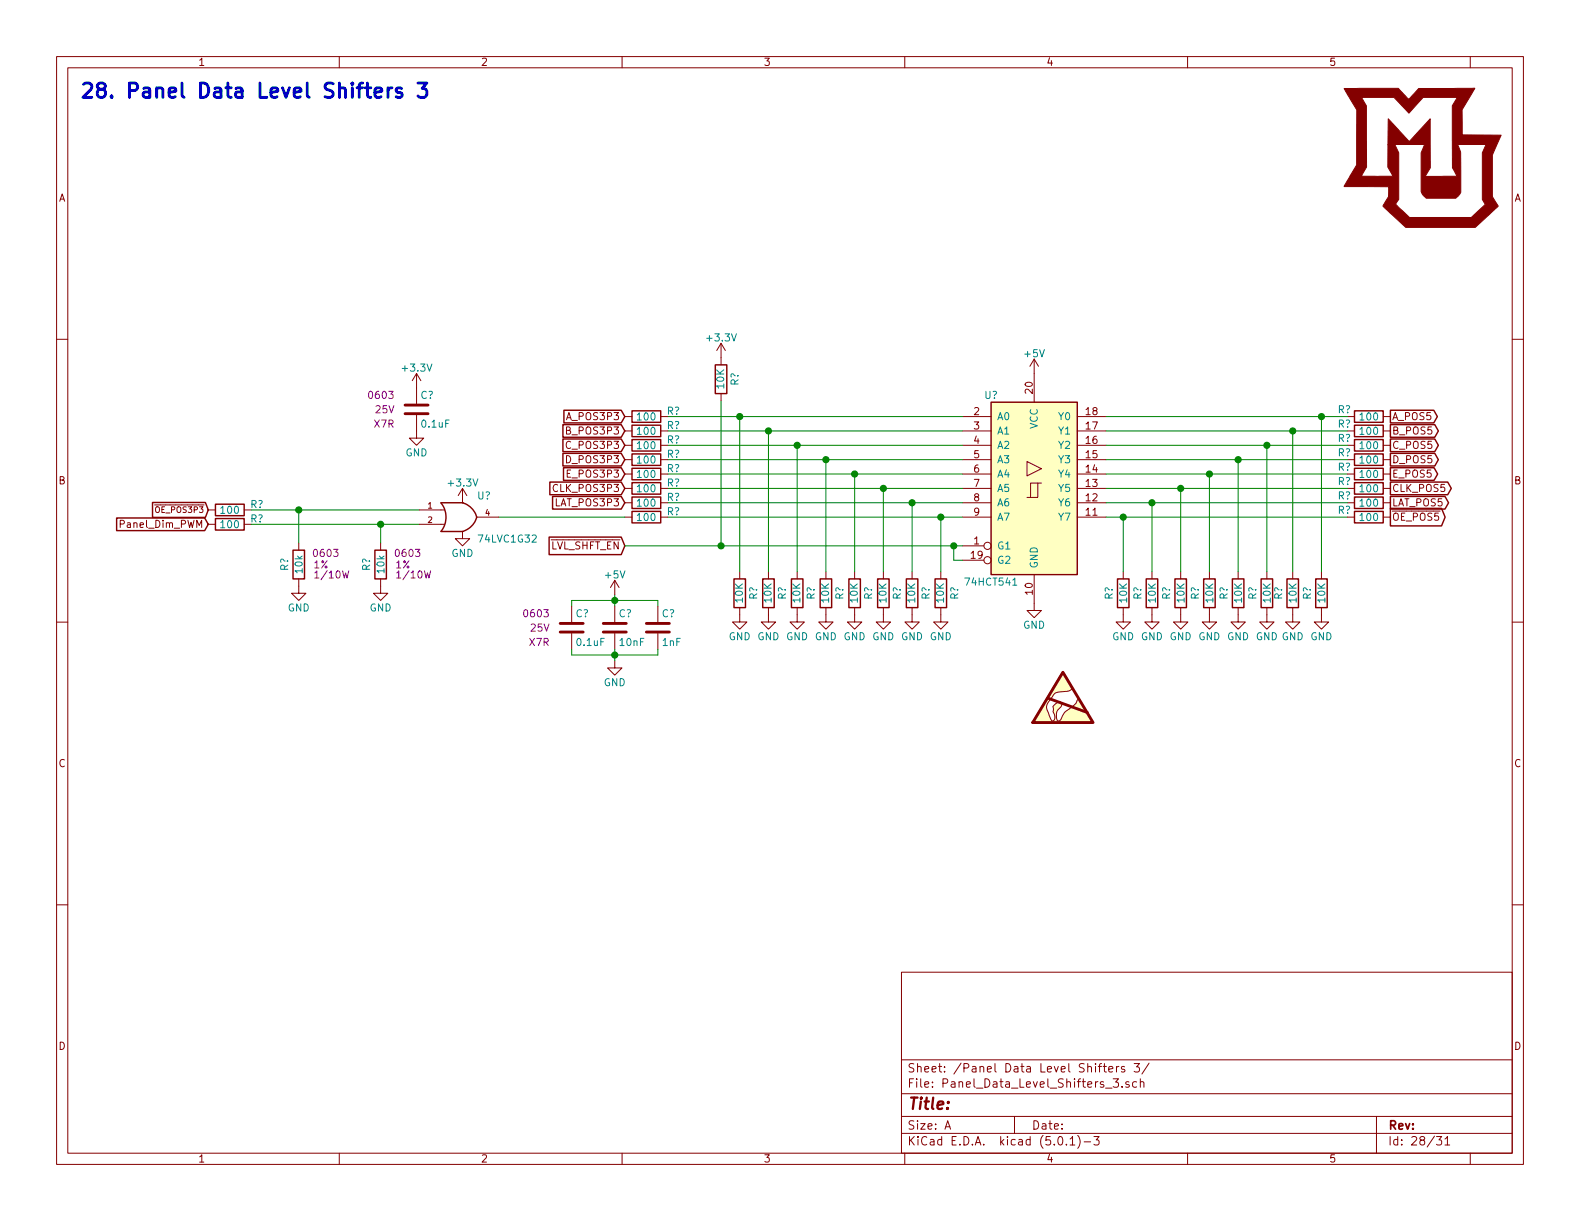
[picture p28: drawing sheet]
<svg xmlns="http://www.w3.org/2000/svg" width="279mm" height="216mm" viewBox="0 0 279 216" stroke-linecap="round" stroke-linejoin="round" font-family="sans-serif">
<defs><g id="words">
<text font-size="3.5" fill="#0000c2" x="14" y="17.3">28. Panel Data Level Shifters 3</text>
<text font-size="2.8" fill="#840000" x="160.4" y="196.2">Title:</text>
<g font-size="2.1" fill="#840000">
<text x="160.4" y="189.6">Sheet: /Panel Data Level Shifters 3/</text>
<text x="160.4" y="192.3">File: Panel_Data_Level_Shifters_3.sch</text>
<text x="160.4" y="202.5">KiCad E.D.A. kicad (5.0.1)-3</text>
<text x="160.4" y="199.7">Size: A</text>
<text x="182.4" y="199.7">Date:</text>
<text x="245.4" y="199.7">Rev:</text>
<text x="245.4" y="202.5">Id: 28/31</text>
</g>
<g font-size="1.8" fill="#840000">
<text x="35" y="11.6">1</text>
<text x="85" y="11.6">2</text>
<text x="135" y="11.6">3</text>
<text x="185" y="11.6">4</text>
<text x="235" y="11.6">5</text>
<text x="10.4" y="35.6">A</text>
<text x="267.8" y="35.6">A</text>
<text x="182.6" y="69.5" transform="rotate(-90 182.6 69.5)">20</text>
<text x="100.6" y="74.3">A_POS3P3</text>
<text x="100.6" y="76.8">B_POS3P3</text>
<text x="172.2" y="73.4">2</text>
<text x="172.2" y="75.9">3</text>
<text x="192.1" y="75.9">17</text>
<text x="192.1" y="73.4">18</text>
<text x="246.1" y="74.3">A_POS5</text>
<text x="246.1" y="76.8">B_POS5</text>
<text x="100.6" y="79.4">C_POS3P3</text>
<text x="100.6" y="81.9">D_POS3P3</text>
<text x="172.2" y="78.5">4</text>
<text x="172.2" y="81">5</text>
<text x="172.2" y="83.6">6</text>
<text x="192.1" y="83.6">14</text>
<text x="192.1" y="81">15</text>
<text x="192.1" y="78.5">16</text>
<text x="246.1" y="79.4">C_POS5</text>
<text x="246.1" y="81.9">D_POS5</text>
<text x="10.4" y="85.6">B</text>
<text x="98.2" y="87">CLK_POS3P3</text>
<text x="98.4" y="89.5">LAT_POS3P3</text>
<text x="100.7" y="84.5">E_POS3P3</text>
<text x="172.2" y="86.1">7</text>
<text x="172.2" y="88.6">8</text>
<text x="192.1" y="88.6">12</text>
<text x="192.1" y="86.1">13</text>
<text x="246.1" y="84.5">E_POS5</text>
<text x="246.1" y="87">CLK_POS5</text>
<text x="246.1" y="89.5">LAT_POS5</text>
<text x="267.8" y="85.6">B</text>
<text x="21.7" y="93.3">Panel_Dim_PWM</text>
<text x="172.2" y="91.2">9</text>
<text x="192.1" y="91.2">11</text>
<text x="246.1" y="92.1">OE_POS5</text>
<text x="97.3" y="97.2">LVL_SHFT_EN</text>
<text x="171.8" y="98.8">19</text>
<text x="172.2" y="96.3">1</text>
<text x="182.6" y="105.1" transform="rotate(-90 182.6 105.1)">10</text>
<text x="10.4" y="135.6">C</text>
<text x="267.8" y="135.6">C</text>
<text x="10.4" y="185.6">D</text>
<text x="267.8" y="185.6">D</text>
<text x="35" y="205.5">1</text>
<text x="85" y="205.5">2</text>
<text x="135" y="205.5">3</text>
<text x="185" y="205.5">4</text>
<text x="235" y="205.5">5</text>
</g>
<g font-size="1.8" fill="#008484">
<text x="71.3" y="65.7">+3.3V</text>
<text x="125.2" y="60.4">+3.3V</text>
<text x="181.3" y="63.2">+5V</text>
<text x="74.4" y="70.5">C?</text>
<text x="128.1" y="68.7" transform="rotate(-90 128.1 68.7)">10K</text>
<text x="130.6" y="68.2" transform="rotate(-90 130.6 68.2)">R?</text>
<text x="174.1" y="70.5">U?</text>
<text x="74.7" y="75.6">0.1uF</text>
<text x="112.8" y="74.3">100</text>
<text x="112.8" y="76.9">100</text>
<text x="117.9" y="73.3">R?</text>
<text x="117.9" y="75.9">R?</text>
<text x="176.3" y="74.3">A0</text>
<text x="176.3" y="76.8">A1</text>
<text x="183.5" y="75.9" transform="rotate(-90 183.5 75.9)">VCC</text>
<text x="187.3" y="76.8">Y1</text>
<text x="187.3" y="74.3">Y0</text>
<text x="236.6" y="73.1">R?</text>
<text x="236.6" y="75.6">R?</text>
<text x="240.6" y="74.3">100</text>
<text x="240.6" y="76.9">100</text>
<text x="71.7" y="80.7">GND</text>
<text x="112.8" y="79.4">100</text>
<text x="112.8" y="82">100</text>
<text x="117.9" y="78.4">R?</text>
<text x="117.9" y="80.9">R?</text>
<text x="117.9" y="83.5">R?</text>
<text x="176.3" y="79.4">A2</text>
<text x="176.3" y="81.9">A3</text>
<text x="187.3" y="81.9">Y3</text>
<text x="187.3" y="79.4">Y2</text>
<text x="236.6" y="78.2">R?</text>
<text x="236.6" y="80.7">R?</text>
<text x="236.6" y="83.2">R?</text>
<text x="240.6" y="79.4">100</text>
<text x="240.6" y="82">100</text>
<text x="44.3" y="89.8">R?</text>
<text x="79.5" y="86">+3.3V</text>
<text x="84.4" y="88.3">U?</text>
<text x="112.8" y="84.5">100</text>
<text x="112.8" y="87">100</text>
<text x="112.8" y="89.6">100</text>
<text x="117.9" y="86">R?</text>
<text x="117.9" y="88.6">R?</text>
<text x="176.3" y="84.5">A4</text>
<text x="176.3" y="87">A5</text>
<text x="176.3" y="89.5">A6</text>
<text x="187.3" y="89.5">Y6</text>
<text x="187.3" y="87">Y5</text>
<text x="187.3" y="84.5">Y4</text>
<text x="236.6" y="85.8">R?</text>
<text x="236.6" y="88.3">R?</text>
<text x="240.6" y="84.5">100</text>
<text x="240.6" y="87">100</text>
<text x="240.6" y="89.6">100</text>
<text x="39.1" y="90.9">100</text>
<text x="39.1" y="93.4">100</text>
<text x="44.3" y="92.4">R?</text>
<text x="84.8" y="95.9">74LVC1G32</text>
<text x="112.8" y="92.1">100</text>
<text x="117.9" y="91.1">R?</text>
<text x="176.3" y="92.1">A7</text>
<text x="187.3" y="92.1">Y7</text>
<text x="236.6" y="90.9">R?</text>
<text x="240.6" y="92.1">100</text>
<text x="51" y="101" transform="rotate(-90 51 101)">R?</text>
<text x="53.5" y="101.3" transform="rotate(-90 53.5 101.3)">10k</text>
<text x="65.5" y="101" transform="rotate(-90 65.5 101)">R?</text>
<text x="68" y="101.3" transform="rotate(-90 68 101.3)">10k</text>
<text x="79.8" y="98.5">GND</text>
<text x="176.3" y="97.2">G1</text>
<text x="176.3" y="99.7">G2</text>
<text x="183.5" y="100.6" transform="rotate(-90 183.5 100.6)">GND</text>
<text x="107.1" y="102.3">+5V</text>
<text x="131.4" y="106.5" transform="rotate(-90 131.4 106.5)">10K</text>
<text x="133.9" y="106" transform="rotate(-90 133.9 106)">R?</text>
<text x="136.4" y="106.5" transform="rotate(-90 136.4 106.5)">10K</text>
<text x="139" y="106" transform="rotate(-90 139 106)">R?</text>
<text x="141.5" y="106.5" transform="rotate(-90 141.5 106.5)">10K</text>
<text x="144.1" y="106" transform="rotate(-90 144.1 106)">R?</text>
<text x="146.6" y="106.5" transform="rotate(-90 146.6 106.5)">10K</text>
<text x="149.1" y="106" transform="rotate(-90 149.1 106)">R?</text>
<text x="151.7" y="106.5" transform="rotate(-90 151.7 106.5)">10K</text>
<text x="154.2" y="106" transform="rotate(-90 154.2 106)">R?</text>
<text x="156.8" y="106.5" transform="rotate(-90 156.8 106.5)">10K</text>
<text x="159.3" y="106" transform="rotate(-90 159.3 106)">R?</text>
<text x="161.8" y="106.5" transform="rotate(-90 161.8 106.5)">10K</text>
<text x="164.4" y="106" transform="rotate(-90 164.4 106)">R?</text>
<text x="166.9" y="106.5" transform="rotate(-90 166.9 106.5)">10K</text>
<text x="169.5" y="106" transform="rotate(-90 169.5 106)">R?</text>
<text x="171" y="103.6">74HCT541</text>
<text x="196.8" y="106" transform="rotate(-90 196.8 106)">R?</text>
<text x="199.3" y="106.5" transform="rotate(-90 199.3 106.5)">10K</text>
<text x="201.9" y="106" transform="rotate(-90 201.9 106)">R?</text>
<text x="204.4" y="106.5" transform="rotate(-90 204.4 106.5)">10K</text>
<text x="206.9" y="106" transform="rotate(-90 206.9 106)">R?</text>
<text x="209.5" y="106.5" transform="rotate(-90 209.5 106.5)">10K</text>
<text x="212" y="106" transform="rotate(-90 212 106)">R?</text>
<text x="214.6" y="106.5" transform="rotate(-90 214.6 106.5)">10K</text>
<text x="217.1" y="106" transform="rotate(-90 217.1 106)">R?</text>
<text x="219.6" y="106.5" transform="rotate(-90 219.6 106.5)">10K</text>
<text x="222.2" y="106" transform="rotate(-90 222.2 106)">R?</text>
<text x="224.7" y="106.5" transform="rotate(-90 224.7 106.5)">10K</text>
<text x="226.7" y="106" transform="rotate(-90 226.7 106)">R?</text>
<text x="229.3" y="106.5" transform="rotate(-90 229.3 106.5)">10K</text>
<text x="231.8" y="106" transform="rotate(-90 231.8 106)">R?</text>
<text x="234.4" y="106.5" transform="rotate(-90 234.4 106.5)">10K</text>
<text x="50.9" y="108.1">GND</text>
<text x="65.4" y="108.1">GND</text>
<text x="101.8" y="109.1">C?</text>
<text x="109.4" y="109.1">C?</text>
<text x="117" y="109.1">C?</text>
<text x="128.9" y="113.2">GND GND GND GND GND GND GND GND</text>
<text x="180.9" y="111.2">GND</text>
<text x="196.7" y="113.2">GND GND GND GND GND GND GND GND</text>
<text x="102.1" y="114.2">0.1uF</text>
<text x="109.7" y="114.2">10nF</text>
<text x="117.2" y="114.2">1nF</text>
<text x="106.8" y="121.3">GND</text>
</g>
<g font-size="1.8" fill="#840084">
<text x="65.4" y="70.5">0603</text>
<text x="66.2" y="75.6">X7R</text>
<text x="66.4" y="73.1">25V</text>
<text x="55.5" y="100.5">1%</text>
<text x="55.7" y="98.5">0603</text>
<text x="70" y="100.5">1%</text>
<text x="70.1" y="98.5">0603</text>
<text x="56.1" y="102.3">1/10W</text>
<text x="70.6" y="102.3">1/10W</text>
<text x="92.8" y="109.1">0603</text>
<text x="93.9" y="111.7">25V</text>
<text x="93.6" y="114.2">X7R</text>
</g>
<g font-size="1.4" fill="#840000">
<text x="75.7" y="89.9">1</text>
<text x="27.8" y="90.7">OE_POS3P3</text>
<text x="75.7" y="92.5">2</text>
<text x="85.9" y="91.2">4</text>
</g>
</g></defs>
<g fill="none" stroke="#840000" stroke-width=".18">
<path d="M10 10h259.4v195.9h-259.4zM12 12h255.4v191.9h-255.4zM60 10v2M110 10v2M160 10v2M210 10v2M260 10v2M10 60h2M267.4 60h2M73.7 73.4v4.1h1.2l-1.2 1.2-1.3-1.2h1.3M73.7 66v5.4M73.7 66l-.8 1.3"/>
<path d="M73.7 66l.7 1.3M110.5 78.7h1.3M110.5 76.2h1.3M110.5 73.7h1.3M116.8 78.7h1.3M116.8 76.2h1.3M116.8 73.7h1.3M127.5 60.7v3.8M127.5 69.6v1.3M127.5 60.7l-.8 1.3M127.5 60.7l.8 1.3M170.2 78.7h5.1"/>
<path d="M170.2 76.2h5.1M170.2 73.7h5.1M182.9 63.5v7.6M182.9 63.5l-.8 1.3M182.9 63.5l.7 1.3M190.5 78.7h5.1M190.5 76.2h5.1M190.5 73.7h5.1M238.3 78.7h1.2M238.3 76.2h1.2M238.3 73.7h1.2M244.6 78.7h1.3"/>
<path d="M244.6 76.2h1.3M244.6 73.7h1.3M27.3 89.3h1.1M36.8 90.2h1.3M36.8 92.7h1.3M43.2 90.2h1.2M43.2 92.7h1.2M52.8 96v1.3M67.3 96v1.3M74.2 90.2h4.4M74.2 92.7h4.4M81.8 94v1.3h1.3l-1.3 1.2-1.3-1.2h1.3"/>
<path d="M81.8 94h.1M81.8 88.9h.1M81.8 86.4l-.8 1.2M81.8 86.4v2.5M81.8 86.4l.7 1.2M84.3 91.4h3.8M110.5 91.4h1.3M110.5 88.9h1.3M110.5 86.4h1.3M110.5 83.8h1.3M110.5 81.3h1.3M116.8 91.4h1.3"/>
<path d="M116.8 88.9h1.3M116.8 86.4h1.3M116.8 83.8h1.3M116.8 81.3h1.3M170.2 96.5h3.8M170.2 91.4h5.1M170.2 88.9h5.1M170.2 86.4h5.1M170.2 83.8h5.1M170.2 81.3h5.1M170.2 99.1h3.8M181.6 81.6l2.5 1.3-2.5 1.3z"/>
<path d="M183.5 85.4h-1.3v2.6M184.1 85.4h-.6v2.6h-1.9M190.5 91.4h5.1M190.5 88.9h5.1M190.5 86.4h5.1M190.5 83.8h5.1M190.5 81.3h5.1M238.3 91.4h1.2M238.3 88.9h1.2M238.3 86.4h1.2M238.3 83.8h1.2M238.3 81.3h1.2"/>
<path d="M244.6 91.4h1.3M244.6 88.9h1.3M244.6 86.4h1.3M244.6 83.8h1.3M244.6 81.3h1.3M10 110h2M52.8 102.4v2.5h1.3l-1.3 1.3-1.2-1.3h1.2M67.3 102.4v2.5h1.3l-1.3 1.3-1.3-1.3h1.3M101.1 107.2v2.8M101.1 112v2.8M108.7 116.8v1.3h1.3l-1.3 1.3-1.3-1.3h1.3M108.7 102.6v2.6"/>
<path d="M108.7 107.2v2.8M108.7 112v2.8M108.7 102.6l-.8 1.3M108.7 102.6l.8 1.3M116.3 107.2v2.8M116.3 112v2.8M130.8 107.4v2.6h-1.3l1.3 1.3 1.3-1.3h-1.3M130.8 101.1v1.3M135.9 107.4v2.6h-1.3l1.3 1.3 1.3-1.3h-1.3M135.9 101.1v1.3M141 107.4v2.6h-1.3l1.3 1.3 1.2-1.3h-1.2M141 101.1v1.3"/>
<path d="M146 107.4v2.6h-1.2l1.2 1.3 1.3-1.3h-1.3M146 101.1v1.3M151.1 107.4v2.6h-1.2l1.2 1.3 1.3-1.3h-1.3M151.1 101.1v1.3M156.2 107.4v2.6h-1.3l1.3 1.3 1.3-1.3h-1.3M156.2 101.1v1.3M161.3 107.4v2.6h-1.3l1.3 1.3 1.3-1.3h-1.3M161.3 101.1v1.3M166.4 107.4v2.6h-1.3l1.3 1.3 1.2-1.3h-1.2M166.4 101.1v1.3M182.9 101.6v6.4h1.2l-1.2 1.2-1.3-1.2h1.3M187.9 118.8l1.8 2.9-.7 .5-1.4 .1a1.5 1.5 0 0 0-1.6 1l-.1 .3a1.84 1.84 0 0 0-.5 2.6l.1 .3a1.05 1.05 0 0 0 .7 1 .98 .98 0 0 0 .1-1.6v-.3a.98 .98 0 0 1 .6-1.3 .48 .48 0 0 1 .6-.2 .48 .48 0 0 1 .3 .6l-.1 .2a1.94 1.94 0 0 0-.8 2.5l.2 .1 .3-.1a5.8 5.8 0 0 1 2.5-2.7l.4-.4a.75 .75 0 0 1 .6-.7l2.4 4.2h-10.8z"/>
<path d="M198.6 107.4v2.6h1.3l-1.3 1.3-1.2-1.3h1.2M198.6 101.1v1.3M203.7 107.4v2.6h1.3l-1.3 1.3-1.3-1.3h1.3M203.7 101.1v1.3M208.8 107.4v2.6h1.3l-1.3 1.3-1.3-1.3h1.3M208.8 101.1v1.3M213.9 107.4v2.6h1.2l-1.2 1.3-1.3-1.3h1.3M213.9 101.1v1.3M218.9 107.4v2.6h1.3l-1.3 1.3-1.2-1.3h1.2M218.9 101.1v1.3M224 107.4v2.6h1.3l-1.3 1.3-1.2-1.3h1.2M224 101.1v1.3"/>
<path d="M228.6 107.4v2.6h1.3l-1.3 1.3-1.3-1.3h1.3M228.6 101.1v1.3M233.7 107.4v2.6h1.2l-1.2 1.3-1.3-1.3h1.3M233.7 101.1v1.3M267.4 110h2M10 160h2M267.4 160h2M159.4 171.9h108v32h-108zM159.4 197.4h108M159.4 193.4h108M159.4 187.4h108M167.1 199.7l.5-1.5 .5 1.5"/>
<path d="M167.2 199.2h.8M179.4 197.4v3M194.2 188.6h.6M194.8 188.1l-.4 .2v1.3M195.1 188.6h.6M195.3 188.1v1.3l.4 .2M196.1 189.1l.7-.2-.1-.3h-.4l-.2 .2v.7h.6M196.8 190.8h1l-.5 .5 .4 .2v.6l-.2 .2-.7-.2M197.4 188.6v1M197.9 188.6h-.3l-.2 .2M198.4 192.1v.2M198.9 188.6h-.4l-.2 .2v.2l.6 .1v.4h-.6"/>
<path d="M199.6 191.3a.37 .37 0 0 0-.5 .2v.2l.5 .1 .1 .2-.2 .3-.4-.1M200.6 188.1h.9l-.5 .5 .4 .2v.6l-.2 .2-.6-.2M201 191.3h-.4l-.3 .2 .1 .6 .2 .2 .4-.1M201.7 191.4v-.1a.37 .37 0 0 1 .6 .2v.8M201.7 190.8v1.5M203.2 188l-1.3 1.9M243.4 197.4v6.5M60 203.9v2M110 203.9v2M159.4 200.4h108M160 203.9v2M187.2 201.1l.4-.1a.94 .94 0 0 1 0 1.5 .79 .79 0 0 1-.4-1.4z"/>
<path d="M188.6 202.3v.2M189.2 201.4l.5-.4v1.5M189.2 202.5h.9M190.6 200.8a1.71 1.71 0 0 1 0 2.2M191.7 201.9h1.2M193.4 201h1l-.5 .5 .4 .2v.6l-.2 .2-.7-.2M210 203.9v2M254 201h.9l-.4 .5 .4 .2v.6l-.2 .2-.7-.2M255.5 201.4l.5-.4v1.5M255.5 202.5h.9M260 203.9v2"/>
<circle cx="174.6" cy="99.1" r=".63"/>
<circle cx="174.6" cy="96.5" r=".63"/>
</g>
<g fill="#ffffc2" stroke="#ffffc2" stroke-width=".18">
<path d="M175.3 71.1h15.2v30.5h-15.2z"/>
<path d="M78 94h3.8z"/>
<path d="M78 88.9h3.8z"/>
<path d="M187.9 118.8l1.8 2.9-.7 .5-1.4 .1a1.5 1.5 0 0 0-1.6 1l-.1 .3a1.84 1.84 0 0 0-.5 2.6l.1 .3a1.05 1.05 0 0 0 .7 1 .98 .98 0 0 0 .1-1.6v-.3a.98 .98 0 0 1 .6-1.3 .48 .48 0 0 1 .6-.2 .48 .48 0 0 1 .3 .6l-.1 .2a1.94 1.94 0 0 0-.8 2.5l.2 .1 .3-.1a5.8 5.8 0 0 1 2.5-2.7l.4-.4a.75 .75 0 0 1 .6-.7l2.4 4.2h-10.8z"/>
</g>
<g fill="none" stroke="#840000" stroke-width=".25">
<path d="M99.5 75.1h10.4l.6 1.1-.6 1.1h-10.4zM99.5 77.6h10.4l.6 1.1-.6 1.2h-10.4zM99.7 72.5h10.2l.6 1.2-.6 1.1h-10.2zM111.8 72.6h5v2.1h-5zM111.8 75.2h5v2h-5zM111.8 77.7h5v2.1h-5zM126.5 64.5h2v5.1h-2zM175.3 71.1h15.2v30.5h-15.2zM239.5 72.6h5.1v2.1h-5.1zM239.5 75.2h5.1v2h-5.1zM239.5 77.7h5.1v2.1h-5.1zM245.9 72.5h7.6l.7 1.2-.7 1.1h-7.6z"/>
<path d="M245.9 75.1h7.8l.7 1.1-.7 1.1h-7.8zM245.9 77.6h7.8l.7 1.1-.7 1.2h-7.8zM20.6 91.6h15.6l.6 1.1-.6 1.1h-15.6zM27 88.8h9.3l.5 1.4-.5 1.3h-9.3zM38.1 89.2h5.1v2h-5.1zM38.1 91.7h5.1v2h-5.1zM51.8 97.3h2v5.1h-2zM66.3 97.3h2v5.1h-2zM78 94a4 4 0 0 0 0-5.1h3.8a3.7 3.7 0 0 1 2.5 2.5 3.7 3.7 0 0 1-2.5 2.6h-3.8M97.1 95h12.8l.6 1.5-.6 1.6h-12.8zM97.2 85.2h12.7l.6 1.2-.6 1.1h-12.7zM97.7 87.8h12.2l.6 1.1-.6 1.1h-12.2z"/>
<path d="M99.5 80.2h10.4l.6 1.1-.6 1.1h-10.4zM99.6 82.7h10.3l.6 1.1-.6 1.1h-10.3zM111.8 80.3h5v2h-5zM111.8 82.8h5v2h-5zM111.8 85.3h5v2.1h-5zM111.8 87.9h5v2h-5zM111.8 90.4h5v2.1h-5zM239.5 80.3h5.1v2h-5.1zM239.5 82.8h5.1v2h-5.1zM239.5 85.3h5.1v2.1h-5.1zM239.5 87.9h5.1v2h-5.1zM239.5 90.4h5.1v2.1h-5.1z"/>
<path d="M245.9 80.2h7.8l.7 1.1-.7 1.1h-7.8zM245.9 82.7h7.7l.6 1.1-.6 1.1h-7.7zM245.9 85.2h10.1l.6 1.2-.6 1.1h-10.1zM245.9 87.8h9.6l.7 1.1-.7 1.1h-9.6zM245.9 89.9h9l.6 1.5-.6 1.6h-9zM129.8 102.4h2v5h-2zM134.9 102.4h2v5h-2zM140 102.4h2v5h-2zM145 102.4h2.1v5h-2.1zM150.1 102.4h2v5h-2zM155.2 102.4h2v5h-2zM160.3 102.4h2v5h-2z"/>
<path d="M165.4 102.4h2v5h-2zM197.6 102.4h2v5h-2zM202.7 102.4h2v5h-2zM207.8 102.4h2v5h-2zM212.9 102.4h2v5h-2zM217.9 102.4h2.1v5h-2.1zM223 102.4h2v5h-2zM227.6 102.4h2v5h-2zM232.7 102.4h2v5h-2z"/>
</g>
<g fill="none" stroke="#008400" stroke-width=".18">
<path d="M118.1 73.7h52.1M118.1 76.2h52.1M118.1 78.7h52.1M127.5 70.9v25.6M130.8 73.7v27.4M135.9 76.2v24.9M141 78.7v22.4M195.6 73.7h42.7M195.6 76.2h42.7M195.6 78.7h42.7M224 78.7v22.4M228.6 76.2v24.9"/>
<path d="M233.7 73.7v27.4M44.4 90.2h29.8M44.4 92.7h29.8M52.8 90.2v5.8M67.3 92.7v3.3M88.1 91.4h22.4M110.5 96.5h59.7M118.1 81.3h52.1M118.1 83.8h52.1M118.1 86.4h52.1M118.1 88.9h52.1M118.1 91.4h52.1"/>
<path d="M146 81.3v19.8M151.1 83.8v17.3M156.2 86.4v14.7M161.3 88.9v12.2M166.4 91.4v9.7M168.7 96.5v2.6h1.5M195.6 81.3h42.7M195.6 83.8h42.7M195.6 86.4h42.7M195.6 88.9h42.7M195.6 91.4h42.7M198.6 91.4v9.7"/>
<path d="M203.7 88.9v12.2M208.8 86.4v14.7M213.9 83.8v17.3M218.9 81.3v19.8M101.1 114.8v1h15.2v-1M101.1 107.2v-1h15.2v1M108.7 105.2v2M108.7 114.8v2"/>
</g>
<g fill="#008400" stroke="#008400" stroke-width=".25">
<circle cx="151.1" cy="83.8" r=".51"/>
<circle cx="146.1" cy="81.3" r=".51"/>
<circle cx="141" cy="78.7" r=".51"/>
<circle cx="130.8" cy="73.7" r=".51"/>
<circle cx="156.2" cy="86.4" r=".51"/>
<circle cx="168.7" cy="96.5" r=".51"/>
<circle cx="135.9" cy="76.2" r=".51"/>
<circle cx="127.5" cy="96.5" r=".51"/>
<circle cx="108.7" cy="115.8" r=".51"/>
<circle cx="108.7" cy="106.2" r=".51"/>
<circle cx="161.3" cy="88.9" r=".51"/>
<circle cx="198.6" cy="91.4" r=".51"/>
<circle cx="203.7" cy="88.9" r=".51"/>
<circle cx="208.8" cy="86.4" r=".51"/>
<circle cx="213.9" cy="83.8" r=".51"/>
<circle cx="218.9" cy="81.3" r=".51"/>
<circle cx="224" cy="78.7" r=".51"/>
<circle cx="228.6" cy="76.2" r=".51"/>
<circle cx="233.7" cy="73.7" r=".51"/>
<circle cx="52.8" cy="90.2" r=".51"/>
<circle cx="67.3" cy="92.7" r=".51"/>
<circle cx="166.4" cy="91.4" r=".51"/>
</g>
<path d="M71.6 73.2h4.1M71.6 71.6h4.1M99.1 111.8h4M99.1 110.2h4M106.7 111.8h4M106.7 110.2h4M114.3 111.8h4.1M114.3 110.2h4.1M188 118.9l5.3 8.9h-10.7zM185.3 123.4l7 2.6" fill="none" stroke="#840000" stroke-width=".51"/>
<path d="M66.3 16.4l1.2-.3-.1-.5-.8-.1-.3 .4v.9l.1 .3 .2 .1 .8-.1M68.6 15.5v1.7M69.3 15.5a.64 .64 0 0 0-.7 .5M71 15.6l-.6-.1-.2 .1-.1 .3 .1 .4 .8 .2 .1 .2-.1 .4-.2 .1-.7-.1M73.9 14.7h1.6l-.8 .9a.72 .72 0 0 1 .8 .5v.6l-.5 .5h-.7l-.4-.2" fill="none" stroke="#0000c2" stroke-width=".51"/>
<path d="M237.7 15.6h9.6l1.8 2 1.8-2h9.9l-2.3 3.8 .1 4.5h6.9l-1.6 3.5v7.4l1 1.6-4 3.8h-12.3l-4-3.8 .9-1.6 .1-1.8h-7.9l1.1-1.9h7.5l-.9-1.6v-3.9h1.3l.6 1.4v8.3l-.5 .8 2.5 2.4h10.9l2.5-2.4-.6-.8v-8.3l.7-1.4h-5l.5 1.3v7.1l-.9 1.1h-5.2l-.7-.7-.2-.5v-6.9l.6-1.4h-6.5l.1-4.6 3.7 4 3.7-4v8.7l-.9 1.5 5.7-.1-.9-1.4v-11l.9-1.5h-6l-2.6 2.8-2.6-2.8h-5.7l.8 1.5 .1 10.8-1 1.6h-1.9l1.1-1.9v-9.8z" fill="#840000" stroke="#840000" stroke-width=".18"/>
<use href="#words"/>
</svg>
